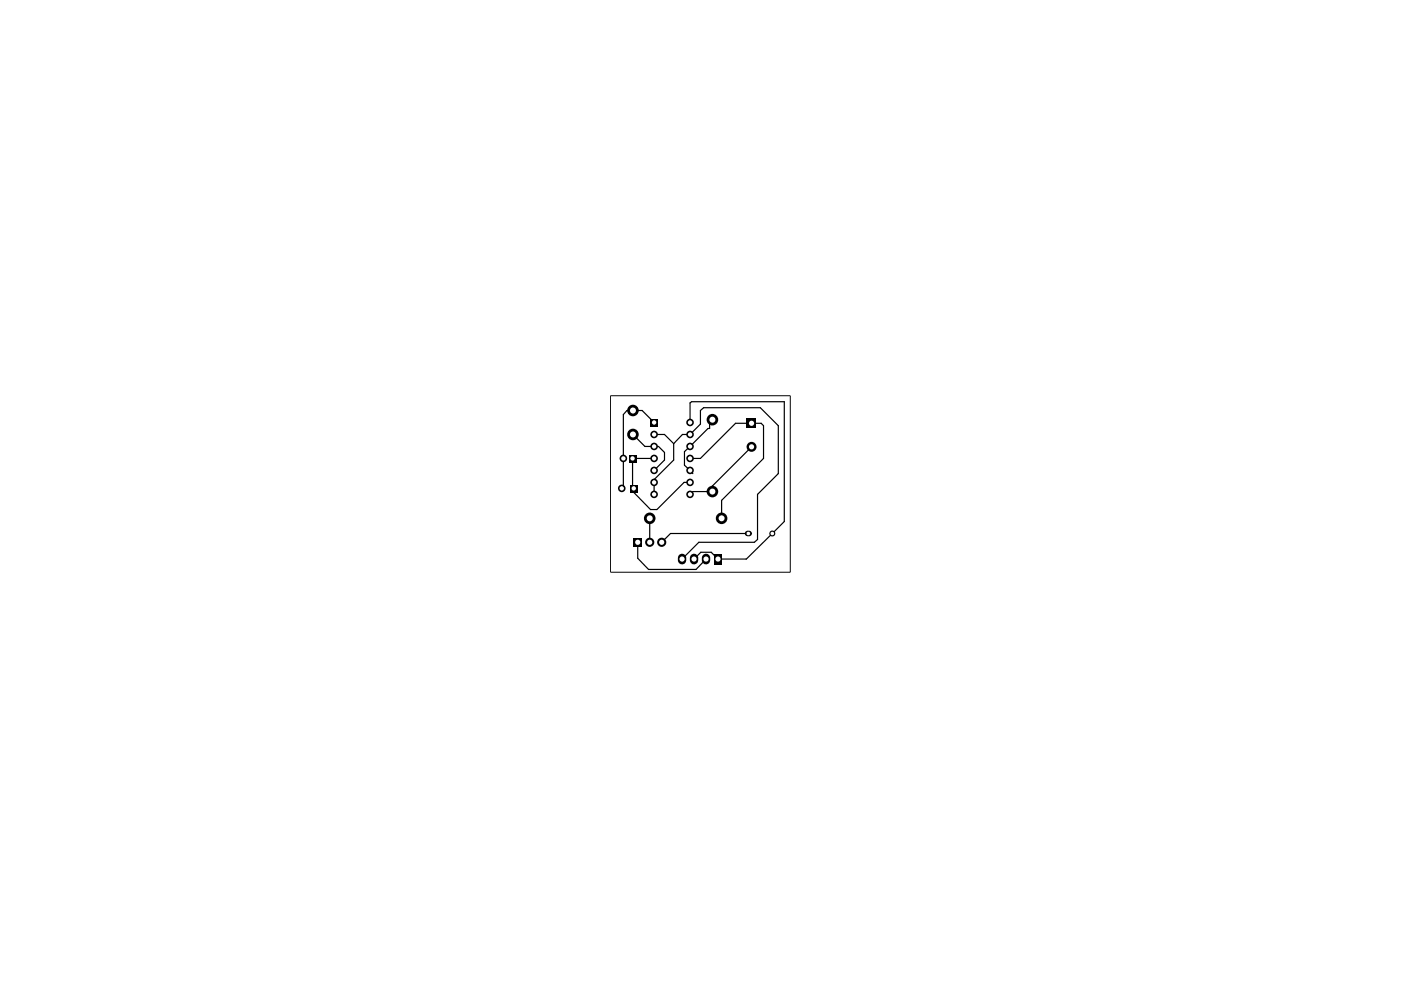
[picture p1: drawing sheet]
<svg xmlns="http://www.w3.org/2000/svg" width="297mm" height="210mm" viewBox="0 0 297 210" stroke-linecap="round" stroke-linejoin="round" font-family="sans-serif">
<path d="M129.5 83.9h38.1v37.4h-38.1z" fill="none" stroke="#000" stroke-width=".21"/>
<g fill="none" stroke="#000" stroke-width=".25">
<path d="M134.2 92.1l2.5 2.6h2.9l1.3 1.2v1.6l-2.2 2.2M138 89.6h.7l-2.6-2.6h-3.2l-.7 .9v15.4l-.4 .2M138.7 97.2h-4.6v6.1l.3 .2v.9l3.5 3.6h1.4l5.7-5.7h1.3M138.7 92.1h2.2l1.9 2M142.8 94.1l1.9-2h1.6l2.2-2.2v-2.9l.7-.6h12l3.8 3.9v10.1l-4.4 4.4v9.6l-.7 .6h-11.7l-3.6 3.5M142.8 94.1v3.4l-4.1 4.2v3.1M146.3 97.2h2.2l7.5-7.5h5.4l.5 .6v6.9l-8.9 8.9v3.8M146.3 89.6v-4.2l.3-.2h19.7v25.4l-8.1 7.9h-6l-1.4-1.4h-2.2l-1.4 1.4M151 89l-.5 .6v1.2h-.4l-5 5v2.8l1.8 1.8M159.3 94.7l-8.3 8.3v1.2M135.2 115.4v3l2.3 2.3h10.1l2.1-2.2M137.8 109.9v5.5"/>
<path d="M140.3 115.4l.2 .3M151.1 104.2h-4.2l-.6 .6M159.3 113.1h-17.1l-1.9 1.9"/>
</g>
<g fill="#000">
<path d="M133.3 96.4h1.7v1.6h-1.7zM137.8 88.8h1.6v1.6h-1.6zM158.3 88.7h2v2.1h-2zM133.5 102.8h1.6v1.6h-1.6zM134.3 114.1h1.8v1.8h-1.8zM151.4 117.4h1.7v2.3h-1.7z"/>
<circle cx="132.2" cy="97.2" r=".8"/>
<circle cx="134.2" cy="87" r="1.23"/>
<circle cx="134.2" cy="92.1" r="1.23"/>
<circle cx="138.7" cy="97.2" r=".8"/>
<circle cx="138.7" cy="92.1" r=".8"/>
<circle cx="138.7" cy="94.7" r=".8"/>
<circle cx="138.7" cy="99.7" r=".8"/>
<circle cx="146.3" cy="89.6" r=".8"/>
<circle cx="146.3" cy="97.2" r=".8"/>
<circle cx="146.3" cy="99.7" r=".8"/>
<circle cx="146.3" cy="94.7" r=".8"/>
<circle cx="146.3" cy="92.1" r=".8"/>
<circle cx="151" cy="89" r="1.23"/>
<circle cx="159.3" cy="94.7" r="1.06"/>
<circle cx="131.8" cy="103.5" r=".8"/>
<circle cx="137.8" cy="109.9" r="1.23"/>
<circle cx="137.8" cy="115" r=".97"/>
<circle cx="138.7" cy="102.3" r=".8"/>
<circle cx="138.7" cy="104.8" r=".8"/>
<circle cx="140.3" cy="115" r=".97"/>
<circle cx="146.3" cy="102.3" r=".8"/>
<circle cx="146.3" cy="104.8" r=".8"/>
<circle cx="151" cy="104.2" r="1.23"/>
<circle cx="153" cy="109.9" r="1.23"/>
<circle cx="163.7" cy="113.1" r=".64"/>
</g>
<path d="M144.6 118.3v.5M147.2 118.3v.5M149.7 118.3v.5" fill="none" stroke="#000" stroke-width="1.8"/>
<path d="M158.5 113.1h.3" fill="none" stroke="#000" stroke-width="1.2"/>
<g fill="#fff">
<circle cx="135.2" cy="115" r=".55"/>
<circle cx="137.8" cy="115" r=".55"/>
<circle cx="140.3" cy="115" r=".55"/>
<circle cx="137.8" cy="109.9" r=".64"/>
<circle cx="159.3" cy="89.7" r=".55"/>
<circle cx="159.3" cy="94.7" r=".55"/>
<circle cx="151" cy="104.2" r=".64"/>
<circle cx="151" cy="89" r=".64"/>
<circle cx="153" cy="109.9" r=".64"/>
<circle cx="152.2" cy="118.5" r=".55"/>
<circle cx="149.7" cy="118.5" r=".55"/>
<circle cx="147.2" cy="118.5" r=".55"/>
<circle cx="144.6" cy="118.5" r=".55"/>
<circle cx="158.7" cy="113.1" r=".38"/>
<circle cx="163.7" cy="113.1" r=".38"/>
<circle cx="138.7" cy="97.2" r=".47"/>
<circle cx="138.7" cy="99.7" r=".47"/>
<circle cx="138.7" cy="102.3" r=".47"/>
<circle cx="131.8" cy="103.5" r=".47"/>
<circle cx="134.4" cy="103.5" r=".47"/>
<circle cx="138.7" cy="104.8" r=".47"/>
<circle cx="146.3" cy="104.8" r=".47"/>
<circle cx="146.3" cy="102.3" r=".47"/>
<circle cx="146.3" cy="99.7" r=".47"/>
<circle cx="146.3" cy="97.2" r=".47"/>
<circle cx="146.3" cy="94.7" r=".47"/>
<circle cx="146.3" cy="92.1" r=".47"/>
<circle cx="146.3" cy="89.6" r=".47"/>
<circle cx="138.7" cy="92.1" r=".47"/>
<circle cx="138.7" cy="89.6" r=".47"/>
<circle cx="138.7" cy="94.7" r=".47"/>
<circle cx="132.2" cy="97.2" r=".47"/>
<circle cx="134.1" cy="97.2" r=".47"/>
<circle cx="134.2" cy="87" r=".64"/>
<circle cx="134.2" cy="92.1" r=".64"/>
</g>
</svg>
